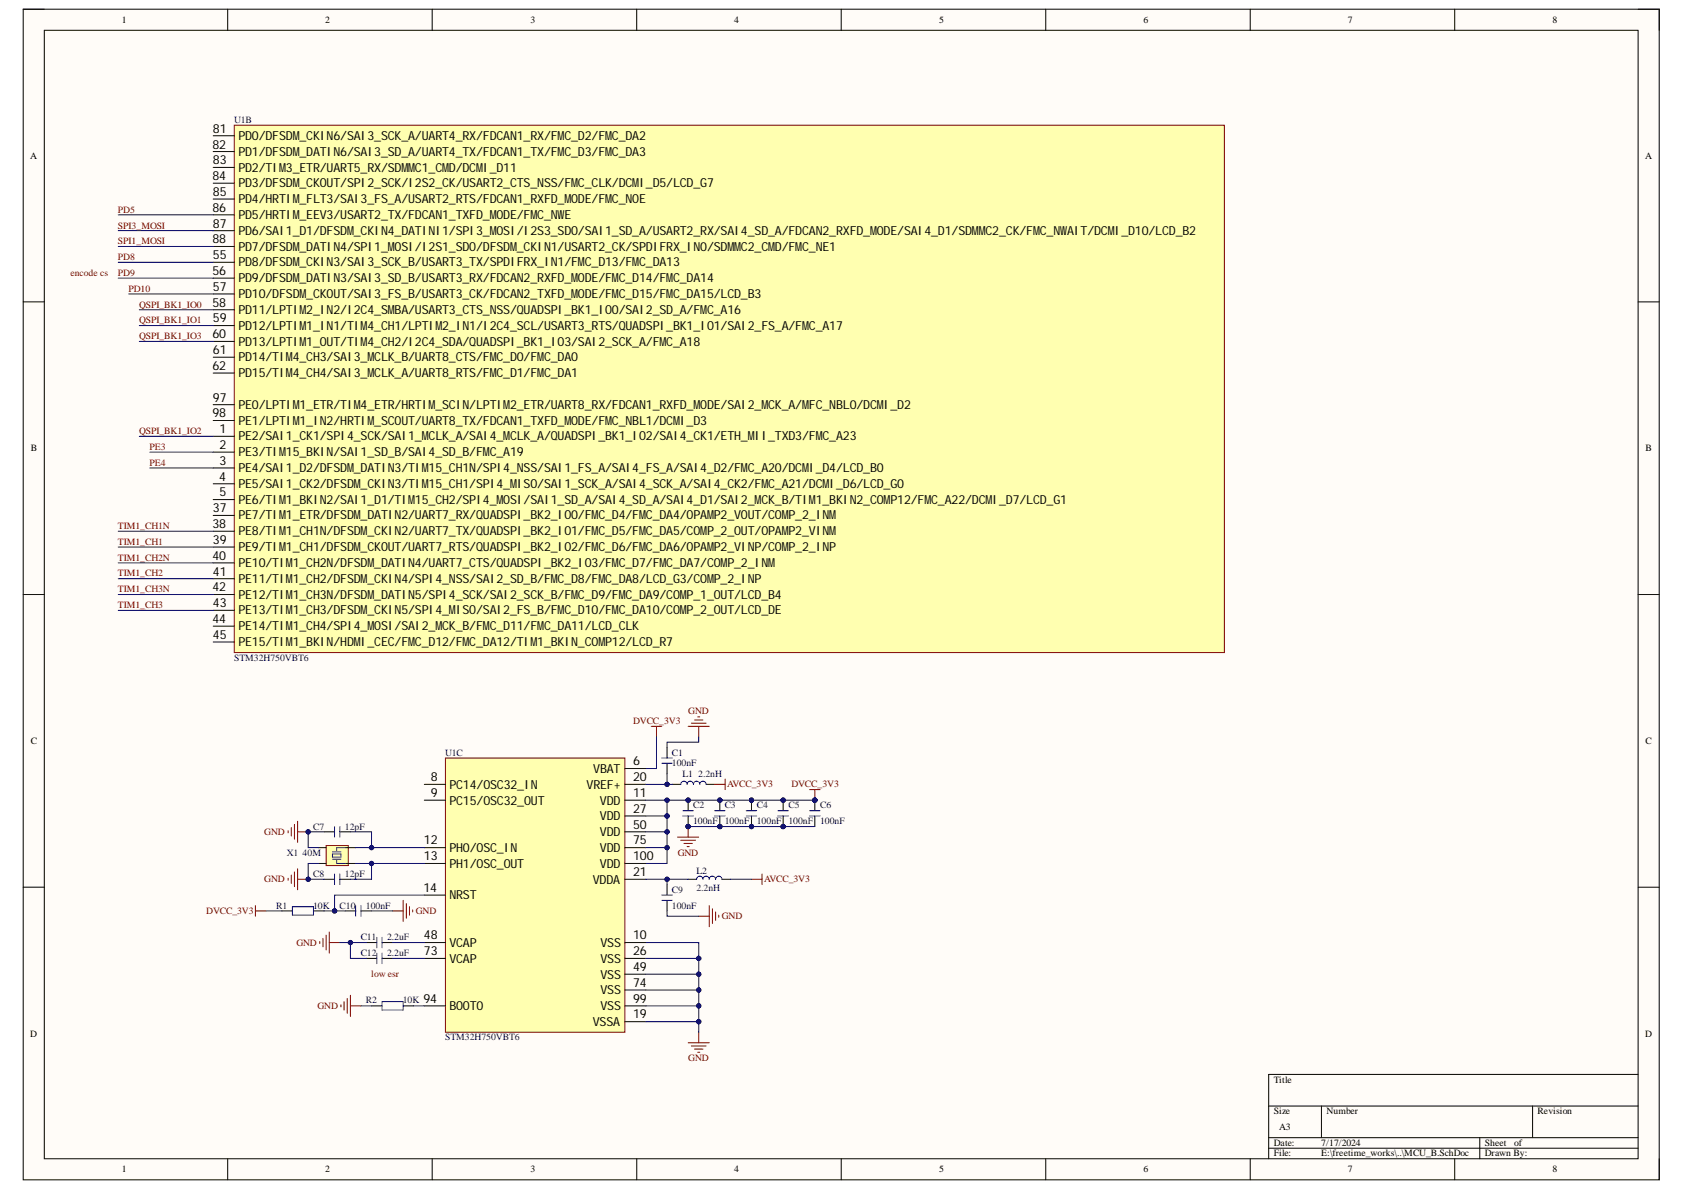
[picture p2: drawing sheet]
<svg xmlns="http://www.w3.org/2000/svg" width="297mm" height="210mm" viewBox="0 0 297 210" stroke-linecap="round" stroke-linejoin="round" font-family="sans-serif">
<defs><g id="words">
<g font-size="2.2">
<text x="37.6" y="23.4">81</text>
<text x="37.5" y="26.2">82</text>
<text x="37.6" y="29">83</text>
<text x="42" y="24.7">PD0/DFSDM_CKIN6/SAI3_SCK_A/UART4_RX/FDCAN1_RX/FMC_D2/FMC_DA2</text>
<text x="42" y="27.5">PD1/DFSDM_DATIN6/SAI3_SD_A/UART4_TX/FDCAN1_TX/FMC_D3/FMC_DA3</text>
<text x="37.5" y="31.8">84</text>
<text x="37.6" y="34.6">85</text>
<text x="42" y="30.3">PD2/TIM3_ETR/UART5_RX/SDMMC1_CMD/DCMI_D11</text>
<text x="42" y="33">PD3/DFSDM_CKOUT/SPI2_SCK/I2S2_CK/USART2_CTS_NSS/FMC_CLK/DCMI_D5/LCD_G7</text>
<text x="42" y="35.8">PD4/HRTIM_FLT3/SAI3_FS_A/USART2_RTS/FDCAN1_RXFD_MODE/FMC_NOE</text>
<text x="37.5" y="37.4">86</text>
<text x="37.6" y="40.1">87</text>
<text x="42" y="38.6">PD5/HRTIM_EEV3/USART2_TX/FDCAN1_TXFD_MODE/FMC_NWE</text>
<text x="42" y="41.4">PD6/SAI1_D1/DFSDM_CKIN4_DATINI1/SPI3_MOSI/I2S3_SDO/SAI1_SD_A/USART2_RX/SAI4_SD_A/FDCAN2_RXFD_MODE/SAI4_D1/SDMMC2_CK/FMC_NWAIT/DCMI_D10/LCD_B2</text>
<text x="37.5" y="42.9">88</text>
<text x="37.6" y="45.7">55</text>
<text x="42" y="44.2">PD7/DFSDM_DATIN4/SPI1_MOSI/I2S1_SDO/DFSDM_CKIN1/USART2_CK/SPDIFRX_IN0/SDMMC2_CMD/FMC_NE1</text>
<text x="42" y="47">PD8/DFSDM_CKIN3/SAI3_SCK_B/USART3_TX/SPDIFRX_IN1/FMC_D13/FMC_DA13</text>
<text x="37.5" y="48.5">56</text>
<text x="37.6" y="51.3">57</text>
<text x="42" y="49.8">PD9/DFSDM_DATIN3/SAI3_SD_B/USART3_RX/FDCAN2_RXFD_MODE/FMC_D14/FMC_DA14</text>
<text x="42" y="52.6">PD10/DFSDM_CKOUT/SAI3_FS_B/USART3_CK/FDCAN2_TXFD_MODE/FMC_D15/FMC_DA15/LCD_B3</text>
<text x="37.5" y="54.1">58</text>
<text x="37.5" y="59.7">60</text>
<text x="37.6" y="56.9">59</text>
<text x="42" y="55.4">PD11/LPTIM2_IN2/I2C4_SMBA/USART3_CTS_NSS/QUADSPI_BK1_IO0/SAI2_SD_A/FMC_A16</text>
<text x="42" y="58.2">PD12/LPTIM1_IN1/TIM4_CH1/LPTIM2_IN1/I2C4_SCL/USART3_RTS/QUADSPI_BK1_IO1/SAI2_FS_A/FMC_A17</text>
<text x="37.5" y="65.3">62</text>
<text x="37.6" y="62.5">61</text>
<text x="42" y="60.9">PD13/LPTIM1_OUT/TIM4_CH2/I2C4_SDA/QUADSPI_BK1_IO3/SAI2_SCK_A/FMC_A18</text>
<text x="42" y="63.7">PD14/TIM4_CH3/SAI3_MCLK_B/UART8_CTS/FMC_D0/FMC_DA0</text>
<text x="37.6" y="70.8">97</text>
<text x="42" y="66.5">PD15/TIM4_CH4/SAI3_MCLK_A/UART8_RTS/FMC_D1/FMC_DA1</text>
<text x="37.5" y="73.6">98</text>
<text x="38.7" y="76.4">1</text>
<text x="42" y="72.1">PE0/LPTIM1_ETR/TIM4_ETR/HRTIM_SCIN/LPTIM2_ETR/UART8_RX/FDCAN1_RXFD_MODE/SAI2_MCK_A/MFC_NBL0/DCMI_D2</text>
<text x="42" y="74.9">PE1/LPTIM1_IN2/HRTIM_SCOUT/UART8_TX/FDCAN1_TXFD_MODE/FMC_NBL1/DCMI_D3</text>
<text x="42" y="77.7">PE2/SAI1_CK1/SPI4_SCK/SAI1_MCLK_A/SAI4_MCLK_A/QUADSPI_BK1_IO2/SAI4_CK1/ETH_MII_TXD3/FMC_A23</text>
<text x="38.7" y="79.2">2</text>
<text x="38.7" y="82">3</text>
<text x="42" y="80.5">PE3/TIM15_BKIN/SAI1_SD_B/SAI4_SD_B/FMC_A19</text>
<text x="42" y="83.3">PE4/SAI1_D2/DFSDM_DATIN3/TIM15_CH1N/SPI4_NSS/SAI1_FS_A/SAI4_FS_A/SAI4_D2/FMC_A20/DCMI_D4/LCD_B0</text>
<text x="38.7" y="84.8">4</text>
<text x="38.7" y="87.6">5</text>
<text x="42" y="86">PE5/SAI1_CK2/DFSDM_CKIN3/TIM15_CH1/SPI4_MISO/SAI1_SCK_A/SAI4_SCK_A/SAI4_CK2/FMC_A21/DCMI_D6/LCD_G0</text>
<text x="42" y="88.8">PE6/TIM1_BKIN2/SAI1_D1/TIM15_CH2/SPI4_MOSI/SAI1_SD_A/SAI4_SD_A/SAI4_D1/SAI2_MCK_B/TIM1_BKIN2_COMP12/FMC_A22/DCMI_D7/LCD_G1</text>
<text x="37.5" y="93.1">38</text>
<text x="37.6" y="90.4">37</text>
<text x="37.6" y="95.9">39</text>
<text x="42" y="91.6">PE7/TIM1_ETR/DFSDM_DATIN2/UART7_RX/QUADSPI_BK2_IO0/FMC_D4/FMC_DA4/OPAMP2_VOUT/COMP_2_INM</text>
<text x="42" y="94.4">PE8/TIM1_CH1N/DFSDM_CKIN2/UART7_TX/QUADSPI_BK2_IO1/FMC_D5/FMC_DA5/COMP_2_OUT/OPAMP2_VINM</text>
<text x="37.5" y="98.7">40</text>
<text x="37.6" y="101.5">41</text>
<text x="42" y="97.2">PE9/TIM1_CH1/DFSDM_CKOUT/UART7_RTS/QUADSPI_BK2_IO2/FMC_D6/FMC_DA6/OPAMP2_VINP/COMP_2_INP</text>
<text x="42" y="100">PE10/TIM1_CH2N/DFSDM_DATIN4/UART7_CTS/QUADSPI_BK2_IO3/FMC_D7/FMC_DA7/COMP_2_INM</text>
<text x="37.5" y="104.3">42</text>
<text x="37.6" y="107.1">43</text>
<text x="42" y="102.8">PE11/TIM1_CH2/DFSDM_CKIN4/SPI4_NSS/SAI2_SD_B/FMC_D8/FMC_DA8/LCD_G3/COMP_2_INP</text>
<text x="42" y="105.6">PE12/TIM1_CH3N/DFSDM_DATIN5/SPI4_SCK/SAI2_SCK_B/FMC_D9/FMC_DA9/COMP_1_OUT/LCD_B4</text>
<text x="37.5" y="109.9">44</text>
<text x="37.6" y="112.7">45</text>
<text x="42" y="108.4">PE13/TIM1_CH3/DFSDM_CKIN5/SPI4_MISO/SAI2_FS_B/FMC_D10/FMC_DA10/COMP_2_OUT/LCD_DE</text>
<text x="42" y="111.2">PE14/TIM1_CH4/SPI4_MOSI/SAI2_MCK_B/FMC_D11/FMC_DA11/LCD_CLK</text>
<text x="42" y="113.9">PE15/TIM1_BKIN/HDMI_CEC/FMC_D12/FMC_DA12/TIM1_BKIN_COMP12/LCD_R7</text>
<text x="76" y="137.8">8</text>
<text x="104.6" y="136.3">VBAT</text>
<text x="111.7" y="135">6</text>
<text x="111.7" y="137.8">20</text>
<text x="76" y="140.6">9</text>
<text x="79.3" y="139.1">PC14/OSC32_IN</text>
<text x="79.3" y="141.9">PC15/OSC32_OUT</text>
<text x="103.5" y="139.1">VREF+</text>
<text x="105.8" y="141.9">VDD</text>
<text x="111.7" y="140.6">11</text>
<text x="111.7" y="143.4">27</text>
<text x="74.8" y="148.9">12</text>
<text x="105.8" y="144.7">VDD</text>
<text x="105.8" y="147.5">VDD</text>
<text x="111.7" y="146.2">50</text>
<text x="111.7" y="148.9">75</text>
<text x="74.8" y="151.7">13</text>
<text x="79.3" y="150.3">PH0/OSC_IN</text>
<text x="79.3" y="153.1">PH1/OSC_OUT</text>
<text x="104.6" y="155.9">VDDA</text>
<text x="105.8" y="150.3">VDD</text>
<text x="105.8" y="153.1">VDD</text>
<text x="111.7" y="154.5">21</text>
<text x="111.7" y="151.7">100</text>
<text x="74.7" y="157.3">14</text>
<text x="79.3" y="158.7">NRST</text>
<text x="74.8" y="165.7">48</text>
<text x="79.3" y="167">VCAP</text>
<text x="105.9" y="167">VSS</text>
<text x="111.7" y="165.7">10</text>
<text x="74.8" y="168.5">73</text>
<text x="79.3" y="169.8">VCAP</text>
<text x="105.9" y="169.8">VSS</text>
<text x="105.9" y="172.6">VSS</text>
<text x="111.7" y="168.5">26</text>
<text x="111.7" y="171.3">49</text>
<text x="74.7" y="176.8">94</text>
<text x="79.3" y="178.2">BOOT0</text>
<text x="105.9" y="175.4">VSS</text>
<text x="105.9" y="178.2">VSS</text>
<text x="111.7" y="179.6">19</text>
<text x="111.7" y="174">74</text>
<text x="111.7" y="176.8">99</text>
<text x="104.6" y="181">VSSA</text>
</g>
<g font-size="1.7">
<text x="21.5" y="4.1">1</text>
<text x="57.4" y="4.1">2</text>
<text x="93.6" y="4.1">3</text>
<text x="129.5" y="4.1">4</text>
<text x="165.6" y="4.1">5</text>
<text x="201.7" y="4.1">6</text>
<text x="237.7" y="4.1">7</text>
<text x="273.8" y="4.1">8</text>
<text x="5.3" y="28">A</text>
<text x="290.2" y="28">A</text>
<text x="5.4" y="79.6">B</text>
<text x="290.3" y="79.6">B</text>
<text x="5.4" y="131.2">C</text>
<text x="290.3" y="131.2">C</text>
<text x="5.3" y="182.8">D</text>
<text x="290.2" y="182.8">D</text>
<text x="224.7" y="191">Title</text>
<text x="224.7" y="196.5">Size</text>
<text x="234" y="196.5">Number</text>
<text x="271.2" y="196.5">Revision</text>
<text x="224.7" y="202.1">Date:</text>
<text x="224.7" y="204">File:</text>
<text x="225.6" y="199.3">A3</text>
<text x="233.1" y="202.1">7/17/2024</text>
<text x="233.1" y="204">E:\freetime_works\..\MCU_B.SchDoc</text>
<text x="261.9" y="202.1">Sheet</text>
<text x="261.9" y="204">Drawn By:</text>
<text x="267.1" y="202.1">of</text>
<text x="21.5" y="206.8">1</text>
<text x="57.4" y="206.8">2</text>
<text x="93.6" y="206.8">3</text>
<text x="129.5" y="206.8">4</text>
<text x="165.6" y="206.8">5</text>
<text x="201.7" y="206.8">6</text>
<text x="237.7" y="206.8">7</text>
<text x="273.8" y="206.8">8</text>
</g>
<g font-size="1.7" fill="#000080">
<text x="41.3" y="21.7">U1B</text>
<text x="41.3" y="116.6">STM32H750VBT6</text>
<text x="78.5" y="133.3">U1C</text>
<text x="118.5" y="133.3">C1</text>
<text x="118.5" y="135.2">100nF</text>
<text x="120.4" y="137">L1</text>
<text x="123.2" y="137">2.2nH</text>
<text x="122.2" y="142.6">C2</text>
<text x="127.8" y="142.6">C3</text>
<text x="133.5" y="142.6">C4</text>
<text x="139.1" y="142.6">C5</text>
<text x="144.7" y="142.6">C6</text>
<text x="55.2" y="146.3">C7</text>
<text x="60.8" y="146.3">12pF</text>
<text x="122.2" y="145.4">100nF</text>
<text x="127.8" y="145.4">100nF</text>
<text x="133.5" y="145.4">100nF</text>
<text x="139.1" y="145.4">100nF</text>
<text x="144.7" y="145.4">100nF</text>
<text x="50.6" y="151">X1</text>
<text x="53.4" y="151">40M</text>
<text x="55.2" y="154.7">C8</text>
<text x="60.8" y="154.7">12pF</text>
<text x="122.8" y="154.2">L2</text>
<text x="48.7" y="160.3">R1</text>
<text x="55.2" y="160.3">10K</text>
<text x="59.9" y="160.3">C10</text>
<text x="64.5" y="160.3">100nF</text>
<text x="118.5" y="157.5">C9</text>
<text x="118.5" y="160.3">100nF</text>
<text x="122.8" y="157.1">2.2nH</text>
<text x="63.6" y="165.8">C11</text>
<text x="68.3" y="165.8">2.2uF</text>
<text x="63.6" y="168.6">C12</text>
<text x="68.3" y="168.6">2.2uF</text>
<text x="64.5" y="177">R2</text>
<text x="71.1" y="177">10K</text>
<text x="78.5" y="183.5">STM32H750VBT6</text>
</g>
<g font-size="1.7" fill="#980000">
<text x="20.8" y="40.3">SPI3_MOSI</text>
<text x="20.8" y="37.5">PD5</text>
<text x="20.8" y="43.1">SPI1_MOSI</text>
<text x="20.8" y="45.9">PD8</text>
<text x="12.4" y="48.7">encode cs</text>
<text x="20.8" y="48.7">PD9</text>
<text x="22.7" y="51.5">PD10</text>
<text x="24.5" y="54.3">QSPI_BK1_IO0</text>
<text x="24.5" y="57.1">QSPI_BK1_IO1</text>
<text x="24.5" y="59.8">QSPI_BK1_IO3</text>
<text x="24.5" y="76.6">QSPI_BK1_IO2</text>
<text x="26.4" y="79.4">PE3</text>
<text x="26.4" y="82.2">PE4</text>
<text x="20.8" y="93.3">TIM1_CH1N</text>
<text x="20.8" y="96.1">TIM1_CH1</text>
<text x="20.8" y="98.9">TIM1_CH2N</text>
<text x="20.8" y="101.7">TIM1_CH2</text>
<text x="20.8" y="104.5">TIM1_CH3N</text>
<text x="20.8" y="107.3">TIM1_CH3</text>
<text x="65.5" y="172.4">low esr</text>
</g>
<g font-size="1.7" fill="#800000">
<text x="121.4" y="125.9">GND</text>
<text x="111.7" y="127.7">DVCC_3V3</text>
<text x="128.3" y="138.9">AVCC_3V3</text>
<text x="139.6" y="138.9">DVCC_3V3</text>
<text x="46.6" y="147.2">GND</text>
<text x="46.6" y="155.6">GND</text>
<text x="119.5" y="151">GND</text>
<text x="134.8" y="155.6">AVCC_3V3</text>
<text x="36.4" y="161.2">DVCC_3V3</text>
<text x="73.3" y="161.2">GND</text>
<text x="52.3" y="166.8">GND</text>
<text x="127.3" y="162.1">GND</text>
<text x="56" y="177.9">GND</text>
<text x="121.4" y="187.2">GND</text>
</g>
</g></defs>
<path d="M4.1 1.6h288.6v206.5h-288.6z" fill-rule="evenodd" fill="#fffcf8"/>
<path d="M4.1 1.6h288.6v206.5h-288.6z" fill="none" stroke="#000" stroke-width=".18"/>
<path d="M7.8 5.3h281.1v199.1h-281.1z" fill-rule="evenodd" fill="#fffcf8"/>
<g fill="none" stroke="#000" stroke-width=".18">
<path d="M4.1 1.6h3.7M7.8 5.3h281.1v199.1h-281.1zM40.2 1.6v3.7M76.2 1.6v3.7M112.3 1.6v3.7M148.4 1.6v3.7M184.5 1.6v3.7M220.5 1.6v3.7M256.6 1.6v3.7M288.9 1.6h3.8v3.7M4.1 53.2h3.7M288.9 53.3h3.8"/>
<path d="M4.1 104.9h3.7M288.9 104.9h3.8M4.1 156.5h3.7M288.9 156.5h3.8M223.8 195.1h65.1M233.1 195.1v5.6M270.3 195.1v5.6M288.9 189.5h-65.1v14.9M40.2 204.4v3.7M76.2 204.4v3.7M112.3 204.4v3.7M148.4 204.4v3.7"/>
<path d="M184.5 204.4v3.7M220.5 204.4v3.7M223.8 200.7h65.1M223.8 202.5h65.1M256.6 204.4v3.7M261 200.7v3.7M292.7 204.4v3.7"/>
</g>
<path d="M41.3 22.1h174.7v93h-174.7z" fill-rule="evenodd" fill="#ffffb0"/>
<path d="M41.3 22.1h174.7v93h-174.7z" fill="none" stroke="#800000" stroke-width=".18"/>
<g fill="none" stroke="#000" stroke-width=".18">
<path d="M37.6 23.9h3.7M37.6 26.7h3.7M37.6 29.5h3.7M37.6 32.3h3.7M37.6 35.1h3.7M37.6 37.9h3.7M37.6 40.7h3.7M37.6 43.5h3.7M37.6 46.3h3.7M37.6 49.1h3.7M37.6 51.9h3.7M37.6 54.6h3.7"/>
<path d="M37.6 57.4h3.7M37.6 60.2h3.7M37.6 63h3.7M37.6 65.8h3.7M37.6 71.4h3.7M37.6 74.2h3.7M37.6 77h3.7M37.6 79.8h3.7M37.6 82.5h3.7M37.6 85.3h3.7M37.6 88.1h3.7M37.6 90.9h3.7"/>
<path d="M37.6 93.7h3.7M37.6 96.5h3.7M37.6 99.3h3.7M37.6 102.1h3.7M37.6 104.9h3.7M37.6 107.7h3.7M37.6 110.4h3.7M37.6 113.2h3.7"/>
</g>
<path d="M78.6 133.7h31.6v48.4h-31.6z" fill-rule="evenodd" fill="#ffffb0"/>
<path d="M78.6 133.7h31.6v48.4h-31.6z" fill="none" stroke="#800000" stroke-width=".18"/>
<g fill="none" stroke="#000" stroke-width=".18">
<path d="M74.8 138.4h3.8M110.2 135.6h3.7M110.2 138.4h3.7M74.8 141.1h3.8M74.8 149.5h3.8M74.8 152.3h3.8M74.8 157.9h3.8M110.2 141.1h3.7M110.2 149.5h3.7M110.2 152.3h3.7M110.2 155.1h3.7M110.2 143.9h3.7"/>
<path d="M110.2 146.7h3.7M74.8 166.3h3.8M74.8 169h3.8M74.8 177.4h3.8M110.2 166.3h3.7M110.2 169h3.7M110.2 171.8h3.7M110.2 177.4h3.7M110.2 174.6h3.7M110.2 180.2h3.7"/>
</g>
<path d="M57.5 149.1h3.9v3.6h-3.9z" fill-rule="evenodd" fill="#ffffb0"/>
<path d="M50.8 146.5v.4M51.4 146v1.5M51.9 145.4v2.6M52.5 144.9v3.7M52.5 146.7h1.9M57.5 149.1h3.9v3.6h-3.9z" fill="none" stroke="#800000" stroke-width=".18"/>
<path d="M58.6 151.6h1.5M58.6 150.3h1.5M59 145.8v1.9M59 154.2v1.8M59.9 145.8v1.9M59.9 154.2v1.8" fill="none" stroke="#00f" stroke-width=".18"/>
<path d="M56.2 149.5h1.3M56.2 152.3h1.3M57.2 155.1h1.8M57.2 146.7h1.8M59.9 155.1h1.9M59.9 146.7h1.9M60.9 149.5h1.8M60.9 152.3h1.8" fill="none" stroke="#000" stroke-width=".18"/>
<path d="M58.6 150.6h1.5v.6h-1.5zM59.4 151.7v.6h1.5M60.9 149.5h-1.5v.6" fill="none" stroke="#0b5394" stroke-width=".18"/>
<circle cx="54.4" cy="146.7" r=".37" fill="#000080"/>
<circle cx="54.4" cy="146.7" r=".37" fill="none" stroke="#000080" stroke-width=".18"/>
<path d="M50.8 154.9v.4M51.4 154.3v1.5M51.9 153.8v2.6M52.5 153.2v3.8M52.5 155.1h1.9" fill="none" stroke="#800000" stroke-width=".18"/>
<circle cx="54.4" cy="155.1" r=".37" fill="#000080"/>
<circle cx="54.4" cy="155.1" r=".37" fill="none" stroke="#000080" stroke-width=".18"/>
<g fill="none" stroke="#000" stroke-width=".18">
<path d="M117.7 156v1.9M117.7 158.8v1.9M121.4 155.1h1.5M127.3 155.1h1.5M49.7 160.7h1.9M55.3 160.7h1.9M60.9 160.7h1.8M63.7 160.7h1.8M64.6 166.3h1.9M64.6 169h1.9M65.5 177.4h1.9M67.4 166.3h1.9"/>
<path d="M67.4 169h1.9M71.1 177.4h1.9"/>
</g>
<path d="M51.6 159.9h3.7v1.5h-3.7zM62.7 159.7v1.9M63.7 159.7v1.9M116.7 158.8h1.9M116.7 157.9h1.9M122.9 155.1a.56 .56 0 0 1 .5-.6 .56 .56 0 0 1 .6 .6 .56 .56 0 0 1 .5-.6 .56 .56 0 0 1 .6 .6 .56 .56 0 0 1 .6-.6 .56 .56 0 0 1 .5 .6 .56 .56 0 0 1 .6-.6 .56 .56 0 0 1 .5 .6M66.5 165.3v1.9M66.5 168.1v1.9M67.4 165.3v1.9M67.4 168.1v1.9M67.4 176.7h3.7v1.5h-3.7z" fill="none" stroke="#00f" stroke-width=".18"/>
<g fill="none" stroke="#800000" stroke-width=".18">
<path d="M45 159.7v1.9M71.1 158.8v3.7M71.7 159.4v2.6M72.2 159.9v1.5M125.1 159.7v3.8M132.6 155.1h1.8M134.4 154.2v1.8M45 160.7h1.9M56.4 166.1v.3M57 165.5v1.5M57.5 165v2.6M58.1 164.4v3.7"/>
<path d="M58.1 166.3h1.8M60.1 177.2v.4M60.7 176.7v1.5M61.2 176.1v2.6M61.8 175.6v3.7M61.8 177.4h1.9M69.3 160.7h1.8M72.8 160.5v.4M123.2 161.6h1.9M125.7 160.3v2.6M126.2 160.9v1.4M126.8 161.4v.4"/>
</g>
<circle cx="121.4" cy="141.1" r=".37" fill="#000080"/>
<circle cx="121.4" cy="141.1" r=".37" fill="none" stroke="#000080" stroke-width=".18"/>
<circle cx="121.4" cy="145.8" r=".37" fill="#000080"/>
<circle cx="121.4" cy="145.8" r=".37" fill="none" stroke="#000080" stroke-width=".18"/>
<path d="M121.4 141.1v1.9" fill="none" stroke="#000" stroke-width=".18"/>
<circle cx="121.4" cy="141.1" r=".37" fill="#000080"/>
<circle cx="121.4" cy="141.1" r=".37" fill="none" stroke="#000080" stroke-width=".18"/>
<path d="M121.4 143.9v1.9" fill="none" stroke="#000" stroke-width=".18"/>
<circle cx="121.4" cy="145.8" r=".37" fill="#000080"/>
<circle cx="121.4" cy="145.8" r=".37" fill="none" stroke="#000080" stroke-width=".18"/>
<path d="M120.5 143.9h1.8M120.5 143h1.8" fill="none" stroke="#00f" stroke-width=".18"/>
<circle cx="127" cy="141.1" r=".37" fill="#000080"/>
<circle cx="127" cy="141.1" r=".37" fill="none" stroke="#000080" stroke-width=".18"/>
<circle cx="127" cy="145.8" r=".37" fill="#000080"/>
<circle cx="127" cy="145.8" r=".37" fill="none" stroke="#000080" stroke-width=".18"/>
<path d="M127 141.1v1.9" fill="none" stroke="#000" stroke-width=".18"/>
<circle cx="127" cy="141.1" r=".37" fill="#000080"/>
<circle cx="127" cy="141.1" r=".37" fill="none" stroke="#000080" stroke-width=".18"/>
<path d="M127 143.9v1.9" fill="none" stroke="#000" stroke-width=".18"/>
<circle cx="127" cy="145.8" r=".37" fill="#000080"/>
<circle cx="127" cy="145.8" r=".37" fill="none" stroke="#000080" stroke-width=".18"/>
<path d="M126 143.9h1.9M126 143h1.9" fill="none" stroke="#00f" stroke-width=".18"/>
<circle cx="132.6" cy="141.1" r=".37" fill="#000080"/>
<circle cx="132.6" cy="141.1" r=".37" fill="none" stroke="#000080" stroke-width=".18"/>
<circle cx="132.6" cy="145.8" r=".37" fill="#000080"/>
<circle cx="132.6" cy="145.8" r=".37" fill="none" stroke="#000080" stroke-width=".18"/>
<path d="M132.6 141.1v1.9" fill="none" stroke="#000" stroke-width=".18"/>
<circle cx="132.6" cy="141.1" r=".37" fill="#000080"/>
<circle cx="132.6" cy="141.1" r=".37" fill="none" stroke="#000080" stroke-width=".18"/>
<path d="M132.6 143.9v1.9" fill="none" stroke="#000" stroke-width=".18"/>
<circle cx="132.6" cy="145.8" r=".37" fill="#000080"/>
<circle cx="132.6" cy="145.8" r=".37" fill="none" stroke="#000080" stroke-width=".18"/>
<path d="M131.6 143.9h1.9M131.6 143h1.9" fill="none" stroke="#00f" stroke-width=".18"/>
<circle cx="138.1" cy="141.1" r=".37" fill="#000080"/>
<circle cx="138.1" cy="141.1" r=".37" fill="none" stroke="#000080" stroke-width=".18"/>
<circle cx="138.1" cy="145.8" r=".37" fill="#000080"/>
<circle cx="138.1" cy="145.8" r=".37" fill="none" stroke="#000080" stroke-width=".18"/>
<path d="M138.1 141.1v1.9" fill="none" stroke="#000" stroke-width=".18"/>
<circle cx="138.1" cy="141.1" r=".37" fill="#000080"/>
<circle cx="138.1" cy="141.1" r=".37" fill="none" stroke="#000080" stroke-width=".18"/>
<path d="M138.1 143.9v1.9" fill="none" stroke="#000" stroke-width=".18"/>
<circle cx="138.1" cy="145.8" r=".37" fill="#000080"/>
<circle cx="138.1" cy="145.8" r=".37" fill="none" stroke="#000080" stroke-width=".18"/>
<path d="M137.2 143.9h1.9M137.2 143h1.9" fill="none" stroke="#00f" stroke-width=".18"/>
<circle cx="143.7" cy="141.1" r=".37" fill="#000080"/>
<circle cx="143.7" cy="141.1" r=".37" fill="none" stroke="#000080" stroke-width=".18"/>
<path d="M143.7 141.1v1.9" fill="none" stroke="#000" stroke-width=".18"/>
<circle cx="143.7" cy="141.1" r=".37" fill="#000080"/>
<circle cx="143.7" cy="141.1" r=".37" fill="none" stroke="#000080" stroke-width=".18"/>
<path d="M143.7 143.9v1.9" fill="none" stroke="#000" stroke-width=".18"/>
<path d="M142.8 143.9h1.9M142.8 143h1.9" fill="none" stroke="#00f" stroke-width=".18"/>
<path d="M119.5 147.7h3.7M120.1 148.2h2.6M120.6 148.8h1.5M121.2 149.3h.4M121.4 145.8v1.9" fill="none" stroke="#800000" stroke-width=".18"/>
<circle cx="121.4" cy="145.8" r=".37" fill="#000080"/>
<circle cx="121.4" cy="145.8" r=".37" fill="none" stroke="#000080" stroke-width=".18"/>
<path d="M142.8 139.3h1.9M143.7 139.3v1.8" fill="none" stroke="#800000" stroke-width=".18"/>
<circle cx="143.7" cy="141.1" r=".37" fill="#000080"/>
<g fill="none" stroke="#000080" stroke-width=".18">
<path d="M62.7 149.5h12.1"/>
<circle cx="143.7" cy="141.1" r=".37"/>
</g>
<path d="M114.9 128.1h1.8M115.8 128.1v1.9M126 138.4h1.9M127.9 137.4v1.9M121.4 183.9h3.7M121.9 184.5h2.6M122.5 185h1.5M123.1 185.6h.3M123.2 182.1v1.8" fill="none" stroke="#800000" stroke-width=".18"/>
<path d="M117.7 131.8v1.9M117.7 134.6v1.9M118.6 138.4h1.5M124.5 138.4h1.5" fill="none" stroke="#000" stroke-width=".18"/>
<path d="M116.7 134.6h1.9M116.7 133.7h1.9M120.1 138.4a.56 .56 0 0 1 .5-.6 .56 .56 0 0 1 .6 .6 .56 .56 0 0 1 .6-.6 .56 .56 0 0 1 .5 .6 .56 .56 0 0 1 .6-.6 .56 .56 0 0 1 .5 .6 .56 .56 0 0 1 .6-.6 .56 .56 0 0 1 .5 .6" fill="none" stroke="#00f" stroke-width=".18"/>
<circle cx="65.5" cy="149.5" r=".37" fill="#000080"/>
<g fill="none" stroke="#000080" stroke-width=".18">
<path d="M62.7 152.3h12.1"/>
<circle cx="65.5" cy="149.5" r=".37"/>
</g>
<circle cx="65.5" cy="152.3" r=".37" fill="#000080"/>
<g fill="none" stroke="#000080" stroke-width=".18">
<path d="M61.8 146.7h3.7v2.8"/>
<circle cx="65.5" cy="152.3" r=".37"/>
</g>
<circle cx="65.5" cy="149.5" r=".37" fill="#000080"/>
<g fill="none" stroke="#000080" stroke-width=".18">
<path d="M65.5 152.3v2.8h-3.7"/>
<circle cx="65.5" cy="149.5" r=".37"/>
</g>
<circle cx="65.5" cy="152.3" r=".37" fill="#000080"/>
<g fill="none" stroke="#000080" stroke-width=".18">
<path d="M57.2 146.7h-2.8v2.8h1.8"/>
<circle cx="65.5" cy="152.3" r=".37"/>
</g>
<circle cx="54.4" cy="146.7" r=".37" fill="#000080"/>
<g fill="none" stroke="#000080" stroke-width=".18">
<path d="M56.2 152.3h-1.8v2.8h2.8"/>
<circle cx="54.4" cy="146.7" r=".37"/>
</g>
<circle cx="54.4" cy="155.1" r=".37" fill="#000080"/>
<g fill="none" stroke="#000080" stroke-width=".18">
<path d="M74.8 157.9h-15.8v2.8h1.9"/>
<circle cx="54.4" cy="155.1" r=".37"/>
</g>
<circle cx="59" cy="160.7" r=".37" fill="#000080"/>
<g fill="none" stroke="#000080" stroke-width=".18">
<path d="M57.2 160.7h1.8"/>
<circle cx="59" cy="160.7" r=".37"/>
</g>
<circle cx="59" cy="160.7" r=".37" fill="#000080"/>
<g fill="none" stroke="#000080" stroke-width=".18">
<path d="M46.9 160.7h2.8M59.9 166.3h4.7M65.5 160.7h3.8M69.3 166.3h5.5M69.3 169h5.5"/>
<circle cx="59" cy="160.7" r=".37"/>
</g>
<circle cx="61.8" cy="166.3" r=".37" fill="#000080"/>
<g fill="none" stroke="#000080" stroke-width=".18">
<path d="M61.8 166.3v2.7h2.8"/>
<circle cx="61.8" cy="166.3" r=".37"/>
</g>
<circle cx="61.8" cy="166.3" r=".37" fill="#000080"/>
<g fill="none" stroke="#000080" stroke-width=".18">
<path d="M113.9 141.1h3.8v11.2h-3.8M63.7 177.4h1.8M73 177.4h1.8"/>
<circle cx="61.8" cy="166.3" r=".37"/>
</g>
<circle cx="117.7" cy="149.5" r=".37" fill="#000080"/>
<circle cx="117.7" cy="149.5" r=".37" fill="none" stroke="#000080" stroke-width=".18"/>
<circle cx="117.7" cy="146.7" r=".37" fill="#000080"/>
<circle cx="117.7" cy="146.7" r=".37" fill="none" stroke="#000080" stroke-width=".18"/>
<circle cx="117.7" cy="143.9" r=".37" fill="#000080"/>
<circle cx="117.7" cy="143.9" r=".37" fill="none" stroke="#000080" stroke-width=".18"/>
<circle cx="117.7" cy="141.1" r=".37" fill="#000080"/>
<g fill="none" stroke="#000080" stroke-width=".18">
<path d="M113.9 143.9h3.8"/>
<circle cx="117.7" cy="141.1" r=".37"/>
</g>
<circle cx="117.7" cy="143.9" r=".37" fill="#000080"/>
<g fill="none" stroke="#000080" stroke-width=".18">
<path d="M113.9 146.7h3.8"/>
<circle cx="117.7" cy="143.9" r=".37"/>
</g>
<circle cx="117.7" cy="146.7" r=".37" fill="#000080"/>
<g fill="none" stroke="#000080" stroke-width=".18">
<path d="M113.9 149.5h3.8"/>
<circle cx="117.7" cy="146.7" r=".37"/>
</g>
<circle cx="117.7" cy="149.5" r=".37" fill="#000080"/>
<g fill="none" stroke="#000080" stroke-width=".18">
<path d="M113.9 155.1h7.5"/>
<circle cx="117.7" cy="149.5" r=".37"/>
</g>
<circle cx="117.7" cy="155.1" r=".37" fill="#000080"/>
<g fill="none" stroke="#000080" stroke-width=".18">
<path d="M117.7 155.1v.9"/>
<circle cx="117.7" cy="155.1" r=".37"/>
</g>
<circle cx="117.7" cy="155.1" r=".37" fill="#000080"/>
<g fill="none" stroke="#000080" stroke-width=".18">
<path d="M117.7 141.1h26M128.8 155.1h3.8M117.7 160.7v.9h5.5"/>
<circle cx="117.7" cy="155.1" r=".37"/>
</g>
<circle cx="117.7" cy="141.1" r=".37" fill="#000080"/>
<circle cx="117.7" cy="141.1" r=".37" fill="none" stroke="#000080" stroke-width=".18"/>
<circle cx="121.4" cy="141.1" r=".37" fill="#000080"/>
<circle cx="121.4" cy="141.1" r=".37" fill="none" stroke="#000080" stroke-width=".18"/>
<circle cx="127" cy="141.1" r=".37" fill="#000080"/>
<circle cx="127" cy="141.1" r=".37" fill="none" stroke="#000080" stroke-width=".18"/>
<circle cx="132.6" cy="141.1" r=".37" fill="#000080"/>
<circle cx="132.6" cy="141.1" r=".37" fill="none" stroke="#000080" stroke-width=".18"/>
<circle cx="138.1" cy="141.1" r=".37" fill="#000080"/>
<circle cx="138.1" cy="141.1" r=".37" fill="none" stroke="#000080" stroke-width=".18"/>
<circle cx="143.7" cy="141.1" r=".37" fill="#000080"/>
<g fill="none" stroke="#000080" stroke-width=".18">
<path d="M121.4 145.8h22.3"/>
<circle cx="143.7" cy="141.1" r=".37"/>
</g>
<circle cx="138.1" cy="145.8" r=".37" fill="#000080"/>
<circle cx="138.1" cy="145.8" r=".37" fill="none" stroke="#000080" stroke-width=".18"/>
<circle cx="132.6" cy="145.8" r=".37" fill="#000080"/>
<circle cx="132.6" cy="145.8" r=".37" fill="none" stroke="#000080" stroke-width=".18"/>
<circle cx="127" cy="145.8" r=".37" fill="#000080"/>
<circle cx="127" cy="145.8" r=".37" fill="none" stroke="#000080" stroke-width=".18"/>
<circle cx="121.4" cy="145.8" r=".37" fill="#000080"/>
<g fill="none" stroke="#000080" stroke-width=".18">
<path d="M113.9 166.3h9.3v15.8"/>
<circle cx="121.4" cy="145.8" r=".37"/>
</g>
<circle cx="123.2" cy="169" r=".37" fill="#000080"/>
<circle cx="123.2" cy="169" r=".37" fill="none" stroke="#000080" stroke-width=".18"/>
<circle cx="123.2" cy="171.8" r=".37" fill="#000080"/>
<circle cx="123.2" cy="171.8" r=".37" fill="none" stroke="#000080" stroke-width=".18"/>
<circle cx="123.3" cy="174.6" r=".37" fill="#000080"/>
<circle cx="123.3" cy="174.6" r=".37" fill="none" stroke="#000080" stroke-width=".18"/>
<circle cx="123.3" cy="177.4" r=".37" fill="#000080"/>
<circle cx="123.3" cy="177.4" r=".37" fill="none" stroke="#000080" stroke-width=".18"/>
<circle cx="123.3" cy="180.2" r=".37" fill="#000080"/>
<g fill="none" stroke="#000080" stroke-width=".18">
<path d="M113.9 180.2h9.3"/>
<circle cx="123.3" cy="180.2" r=".37"/>
</g>
<circle cx="123.3" cy="180.2" r=".37" fill="#000080"/>
<g fill="none" stroke="#000080" stroke-width=".18">
<path d="M113.9 177.4h9.3"/>
<circle cx="123.3" cy="180.2" r=".37"/>
</g>
<circle cx="123.3" cy="177.4" r=".37" fill="#000080"/>
<g fill="none" stroke="#000080" stroke-width=".18">
<path d="M113.9 174.6h9.3"/>
<circle cx="123.3" cy="177.4" r=".37"/>
</g>
<circle cx="123.3" cy="174.6" r=".37" fill="#000080"/>
<g fill="none" stroke="#000080" stroke-width=".18">
<path d="M113.9 171.8h9.3"/>
<circle cx="123.3" cy="174.6" r=".37"/>
</g>
<circle cx="123.2" cy="171.8" r=".37" fill="#000080"/>
<g fill="none" stroke="#000080" stroke-width=".18">
<path d="M113.9 169h9.3"/>
<circle cx="123.2" cy="171.8" r=".37"/>
</g>
<circle cx="123.2" cy="169" r=".37" fill="#000080"/>
<g fill="none" stroke="#000080" stroke-width=".18">
<path d="M113.9 138.4h4.7"/>
<circle cx="123.2" cy="169" r=".37"/>
</g>
<circle cx="117.7" cy="138.4" r=".37" fill="#000080"/>
<g fill="none" stroke="#000080" stroke-width=".18">
<path d="M115.8 130v5.6h-1.9M117.7 136.5v1.9"/>
<circle cx="117.7" cy="138.4" r=".37"/>
</g>
<circle cx="117.7" cy="138.4" r=".37" fill="#000080"/>
<g fill="none" stroke="#000080" stroke-width=".18">
<path d="M20.8 37.9h16.8M20.8 40.7h16.8M20.8 43.5h16.8M20.8 46.3h16.8M20.8 49.1h16.8M22.7 51.9h14.9M24.6 54.6h13M24.6 57.4h13M24.6 60.2h13M24.6 77h13M26.4 79.8h11.2M20.8 93.7h16.8"/>
<path d="M20.8 96.5h16.8M20.8 99.3h16.8M26.4 82.5h11.2M20.8 102.1h16.8M20.8 104.9h16.8M20.8 107.7h16.8M123.2 130v.9h-5.5v.9"/>
<circle cx="117.7" cy="138.4" r=".37"/>
</g>
<path d="M121.4 128.1h3.7M121.9 127.6h2.6M122.5 127h1.5M123.1 126.4h.3M123.2 128.1v1.9" fill="none" stroke="#800000" stroke-width=".18"/>
<use href="#words"/>
</svg>
